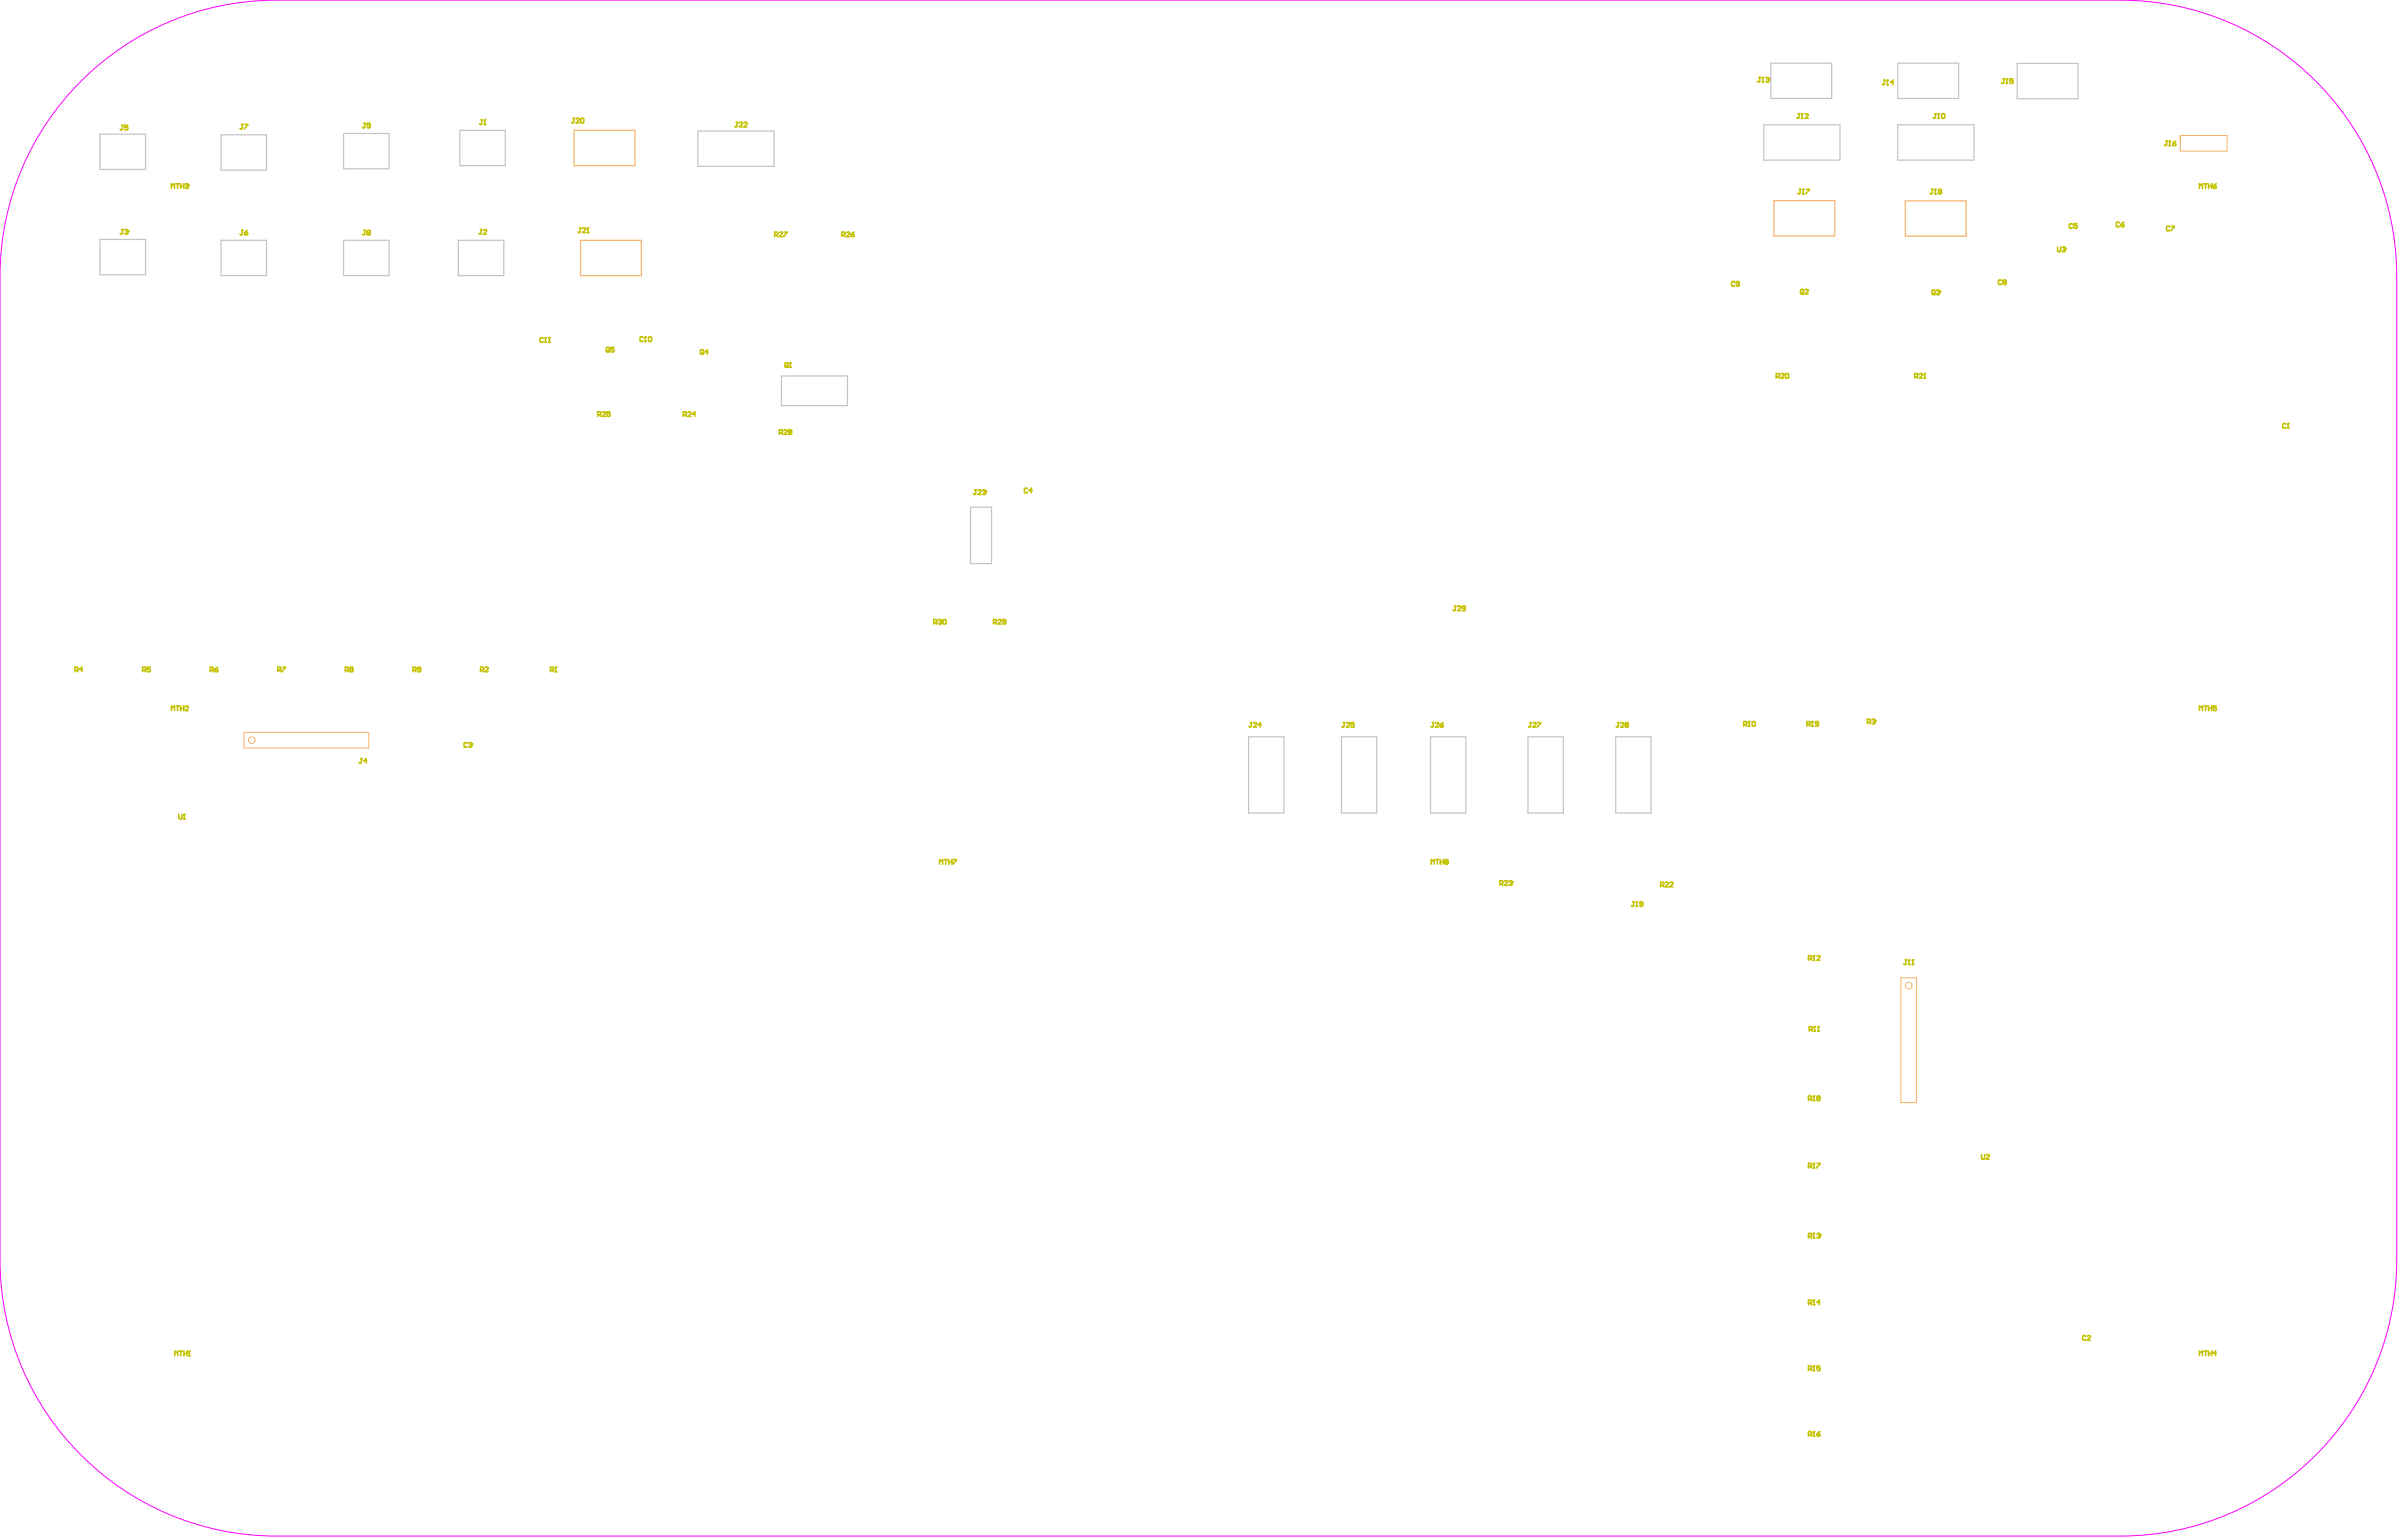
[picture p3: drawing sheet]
<svg xmlns="http://www.w3.org/2000/svg" width="1300mm" height="834mm" viewBox="0 0 1300 834" stroke-linecap="round" stroke-linejoin="round" font-family="sans-serif">
<path d="M44 44a149 149 0 0 1 106-44h998a150 150 0 0 1 150 150v532a150 150 0 0 1-150 150h-998a150 150 0 0 1-150-150v-532a149 149 0 0 1 44-106z" fill="none" stroke="#f0f" stroke-width=".54"/>
<g fill="none" stroke="#f6b26b" stroke-width=".54">
<path d="M1181 73h25v9h-25zM132 397h68v8h-68zM1029 530h9v67h-9z"/>
<circle cx="136" cy="401" r="1.8"/>
<circle cx="1034" cy="534" r="1.8"/>
</g>
<path d="M311 71h33v19h-33zM961 109h33v19h-33zM1032 109h33v19h-33zM314 130h33v19h-33z" fill="none" stroke="#f6b26b" stroke-width=".66"/>
<path d="M294 183h-1v2h1M295 185h1M295 183v2" fill="none" stroke="#c4c200" stroke-width=".84"/>
<circle cx="295" cy="183" r=".4" fill="#c4c200"/>
<path d="M295 183h.1M297 185h1M298 183v2" fill="none" stroke="#c4c200" stroke-width=".84"/>
<circle cx="298" cy="183" r=".4" fill="#c4c200"/>
<path d="M298 183h-1M348 183v-1l-1 1v2h1M349 185h1M350 182v3" fill="none" stroke="#c4c200" stroke-width=".84"/>
<circle cx="350" cy="182" r=".4" fill="#c4c200"/>
<g fill="none" stroke="#c4c200" stroke-width=".84">
<path d="M95 100h2M96 100v2M98 100v2M99 100v2M100 100h2M1194 100h1M1194 100v2M1196 100v2M1198 100v2M1200 100l-2 1M93 102v-2h1v2M98 101h1"/>
<path d="M1191 102v-2h1h1v2M1196 101h2M1198 101h2v1h-1zM939 153v-1l-1 1v2h1M942 154h-1l-1-1 1-1 1 1v2h-1h-1M1084 152h-1h-1l1 2h1M1085 153v-1h1v1M1085 153v1h1v-1M1085 153h1M350 182l-1 1M352 182l1 1-1 2h-1zM1191 385v-3l1 1 1-1v3"/>
<path d="M1194 382h1M1194 382v3M1196 382v3M1196 384h2M1198 382v3M1200 382h-2v2l1-1 1 1v1l-2-1M509 468v-2h1v2M511 466h2M512 466v2M514 467h1M514 466v2M515 466v2"/>
<path d="M516 466h2l-2 2M775 468v-2h1h1v2M778 466h1M778 466v2M780 466v2M780 467h2M782 466v2M783 467v-1h1v1M783 467h1M783 467v1h1v-1M1191 734v-2l1 1 1-1v2M1194 732h1"/>
<path d="M1194 732v2M1196 732v2M1196 733h2M1198 732v2M1200 733h-2l2-1v2"/>
</g>
<circle cx="102" cy="100" r=".4" fill="#c4c200"/>
<g fill="none" stroke="#c4c200" stroke-width=".84">
<path d="M101 101h1M102 101v1h-2M102 100v1M93 385v-3l1 1v-1v3M95 382h2M96 382v3M98 382v3M98 384h1M99 382v3M100 383l1-1 1 1-2 2h2M95 734v-2v1l1-1v2M97 732h2"/>
<path d="M98 732v2M100 732v2M100 733h1M101 732v2M102 734h1M103 732v2"/>
</g>
<circle cx="103" cy="732" r=".4" fill="#c4c200"/>
<path d="M974 62h1M974 62v2h-1M975 64h1M976 62v2M899 480l2-1-1-1h-1v2M900 480h1M902 478h1l-1 2h1M904 478h1h1l-2 2h2M103 732h-1" fill="none" stroke="#c4c200" stroke-width=".84"/>
<circle cx="976" cy="62" r=".4" fill="#c4c200"/>
<path d="M976 62h-1M978 62h1l-1 2h1M979 632l2-1v-1h-2v3M980 632l1 1M982 633h1M982 630v3" fill="none" stroke="#c4c200" stroke-width=".84"/>
<circle cx="982" cy="630" r=".4" fill="#c4c200"/>
<path d="M982 630v1M984 630h2l-2 3M979 706l2-1v-1h-2v3M980 706l1 1M982 707h1M982 704v3" fill="none" stroke="#c4c200" stroke-width=".84"/>
<circle cx="982" cy="704" r=".4" fill="#c4c200"/>
<g fill="none" stroke="#c4c200" stroke-width=".84">
<path d="M556 265v-1l-1 1v2h1M559 266h-2l2-2v3M506 337h1v-1h-1v2M506 337l1 1M508 336h1h1M538 337h1l1-1h-2v2M539 337l1 1M540 336h1h1l-2 2h2M545 337h-2v-1h2v2h-1h-1M788 328h.1M788 328v2v1l-1-1M789 329l1-1 1 1-2 2h2"/>
<path d="M793 330h-1v-1v-1l1 1v1v1l-1-1M982 704v1M986 705h-2l1-1v3"/>
</g>
<circle cx="510" cy="336" r=".4" fill="#c4c200"/>
<g fill="none" stroke="#c4c200" stroke-width=".84">
<path d="M528 265h1M528 265v2v1l-1-1M530 266v-1l1 1-1 2h1M532 266l1-1 1 1M509 337h.1M509 337h1l-1 1h-1M510 336l-1 1M511 336h1v2h-1zM776 391h1M776 391v2v1l-1-1M777 392l1-1 1 1-2 2h2M780 393h1h1l-2 1z"/>
<path d="M782 391l-2 2M828 391h1M829 391v2l-1 1v-1M830 392l1-1 1 1-2 2h2M833 391h1l-1 3"/>
</g>
<circle cx="534" cy="266" r=".4" fill="#c4c200"/>
<g fill="none" stroke="#c4c200" stroke-width=".84">
<path d="M533 267h.1M533 267h1l-1 1-1-1M534 266l-1 1M677 391h1M678 391v2l-1 1-1-1M679 392v-1l1 1-1 2h1M683 393h-2l2-2v3M727 391h1M728 391v2l-1 1v-1M729 392l1-1 1 1-2 2h2M733 391h-1v2v-1l1 1v1l-1-1M876 391h1"/>
<path d="M876 391v2v1l-1-1M878 392v-1l1 1-1 2h1M881 393l-1-1 1-1 1 1-1 1M881 393h-1l1 1 1-1h-1M881 393h.1M1032 520h1M1032 520v2h-1M1034 520v2M1033 522h1"/>
</g>
<circle cx="1034" cy="520" r=".4" fill="#c4c200"/>
<path d="M1034 520h-1M1036 520v2M1035 522h1" fill="none" stroke="#c4c200" stroke-width=".84"/>
<circle cx="1036" cy="520" r=".4" fill="#c4c200"/>
<path d="M1114 134l1 2h1v-2M1117 134h1v1M1122 122v-1l-1 1v2l1-1M1125 121h-2v1h1h1l-1 2-1-1M1148 121l-1-1-1 1v1v1l2-1M1149 122h1l-1 1zM1150 120l-1 2M1175 123h-1h-1v2h1h1M1176 123h1l-1 2M1036 520h-1" fill="none" stroke="#c4c200" stroke-width=".84"/>
<circle cx="1118" cy="135" r=".4" fill="#c4c200"/>
<path d="M1118 135h.1M1118 135v1h-1M97 441v3l2-1v-2M99 444h1M100 441v3M1073 625v3l2-1v-2M1076 626v-1l1 1-1 2h1" fill="none" stroke="#c4c200" stroke-width=".84"/>
<circle cx="100" cy="441" r=".4" fill="#c4c200"/>
<g fill="none" stroke="#c4c200" stroke-width=".84">
<path d="M419 127h2v-1h-2v2M420 127l1 1M422 126h2l-2 2h2M424 126h2l-2 2M456 127h2l-1-1h-1v2M457 127l1 1M458 126h1h1l-2 2h2M461 127h1l1 1h-2zM463 126l-2 1M422 234h2l-1-1h-1v2M423 234l1 1M425 233h1l-1 2h1"/>
<path d="M427 234v-1h2l-1 1M427 234v1h2l-1-1M427 234h1M978 392h2v-1h-2v2M979 392l1 1M981 393h1M981 391v2M100 441l-1 1"/>
</g>
<circle cx="981" cy="391" r=".4" fill="#c4c200"/>
<path d="M944 392h1l1-1h-2v2M945 392l1 1M947 393h1M947 391v2M981 391h.1M985 392h-2v-1h2v2h-1h-1" fill="none" stroke="#c4c200" stroke-width=".84"/>
<circle cx="947" cy="391" r=".4" fill="#c4c200"/>
<path d="M947 391h.1M949 391h1v2h-1zM1011 391h2l-1-1h-1v2M1012 391l1 1M1014 390h1" fill="none" stroke="#c4c200" stroke-width=".84"/>
<circle cx="1015" cy="390" r=".4" fill="#c4c200"/>
<path d="M425 196l2 1-1 2h-1zM426 198l1 1M428 199h.1M428 196v3M1015 391h.1M1015 391v1h-1M1015 390v1" fill="none" stroke="#c4c200" stroke-width=".84"/>
<circle cx="428" cy="196" r=".4" fill="#c4c200"/>
<path d="M428 196v1M253 403v-1l-2 1 1 2 1-1M254 403l1-1v1" fill="none" stroke="#c4c200" stroke-width=".84"/>
<circle cx="255" cy="403" r=".4" fill="#c4c200"/>
<path d="M1238 230l-1-1-1 1v1l1 1 1-1M1239 232h.1M1239 229v3M255 403h.1M255 403v1v1l-1-1M1129 724v-1l-1 1v2h1M1130 724l1-1 1 1-2 2h2" fill="none" stroke="#c4c200" stroke-width=".84"/>
<circle cx="1239" cy="229" r=".4" fill="#c4c200"/>
<g fill="none" stroke="#c4c200" stroke-width=".84">
<path d="M1037 204h2l-1-2h-1v3M1038 204l1 1M1039 203l1-1 1 1-2 2h2M1042 205h1M1042 202v3M324 225l1-1v-1h-1v3M325 225v1M326 223h1h1l-2 3h2M330 223h-1v1h1v2l-1-1M370 225l2-1-1-1h-1v3M371 225l1 1M372 223h1h1l-2 3h2"/>
<path d="M377 224h-2l1-1v3M1239 229v1"/>
</g>
<circle cx="1042" cy="202" r=".4" fill="#c4c200"/>
<path d="M962 204h1l1-1-2-1v3M963 204l1 1M964 203l1-1 1 1-2 2h2M967 202l2 1-1 2-1-1zM1042 202v1M812 479h1l1-2h-2v3M813 479l1 1M815 477h1l-1 3h1M817 477h1l1 1" fill="none" stroke="#c4c200" stroke-width=".84"/>
<circle cx="819" cy="478" r=".4" fill="#c4c200"/>
<path d="M818 478h.1M818 478l1 1-1 1-1-1M819 478h-1M979 595h2v-1h-2v2M980 595l1 1M982 596h1M982 594v2" fill="none" stroke="#c4c200" stroke-width=".84"/>
<circle cx="982" cy="594" r=".4" fill="#c4c200"/>
<path d="M982 594h.1M984 595v-1h2l-1 1M984 595v1h2l-1-1M984 595h1M979 777h2v-2h-2v3M980 777l1 1M982 778h1M982 775v3" fill="none" stroke="#c4c200" stroke-width=".84"/>
<circle cx="982" cy="775" r=".4" fill="#c4c200"/>
<path d="M982 740v2M979 742l2-1v-1h-2v2M980 742h1M982 742h1M982 775v1M984 777h1h1l-2 1zM986 775l-2 2" fill="none" stroke="#c4c200" stroke-width=".84"/>
<circle cx="982" cy="740" r=".4" fill="#c4c200"/>
<path d="M979 670l2-1v-1h-2v3M980 670l1 1M982 671h1M982 668v3M982 740h.1M986 740h-2v1h1h1l-1 1h-1" fill="none" stroke="#c4c200" stroke-width=".84"/>
<circle cx="982" cy="668" r=".4" fill="#c4c200"/>
<path d="M982 668h.1M984 668h1l1 1" fill="none" stroke="#c4c200" stroke-width=".84"/>
<circle cx="986" cy="669" r=".4" fill="#c4c200"/>
<path d="M979 519h2v-1h-2v2M980 519l1 1M982 518v2M982 520h1M985 669h.1M985 669l1 1-1 1-1-1M986 669h-1" fill="none" stroke="#c4c200" stroke-width=".84"/>
<circle cx="982" cy="518" r=".4" fill="#c4c200"/>
<path d="M982 518h.1M984 518h2l-2 2h2M980 558h1v-2h-1v3M981 558v1M982 559h1M983 556v3" fill="none" stroke="#c4c200" stroke-width=".84"/>
<circle cx="983" cy="556" r=".4" fill="#c4c200"/>
<path d="M983 556h-1M984 559h1M985 556v3" fill="none" stroke="#c4c200" stroke-width=".84"/>
<circle cx="985" cy="556" r=".4" fill="#c4c200"/>
<g fill="none" stroke="#c4c200" stroke-width=".84">
<path d="M41 363h1v-1l-1-1v3M41 363l1 1M45 363h-2l1-2v3M77 363h1l1-1-2-1v3M78 363l1 1M81 361h-1v2l1-1v1v1l-1-1M114 363h1v-1l-1-1v3M115 363v1M116 363h2l-1 1zM118 361l-2 2M150 363h2v-2h-2v3M151 363l1 1"/>
<path d="M153 361h2l-2 3M187 363h1l1-1-2-1v3M188 363l1 1M190 363v-1v-1l1 1v1M190 363v1l1-1M190 363h1M224 363h1v-1l-1-1v3M224 363l1 1M228 363h-1l-1-1 1-1 1 1v1l-1 1-1-1M260 363h1l1-1-2-1v3M261 363l1 1M263 362v-1l1 1-1 2h1"/>
<path d="M298 363h1l1-1-2-1v3M299 363l1 1M301 364h.1M301 361v3M985 556h-1"/>
</g>
<circle cx="301" cy="361" r=".4" fill="#c4c200"/>
<path d="M1047 157l1 1-1 2-1-1zM1047 159l1 1M1049 158l1-1v1M329 188l1 1v2l-2-1zM329 190l1 1M332 188h-1v1h1v2l-1-1M380 189l1 1v2l-2-1zM380 191l1 1M383 191h-1l1-2v3M301 361v1" fill="none" stroke="#c4c200" stroke-width=".84"/>
<circle cx="1050" cy="158" r=".4" fill="#c4c200"/>
<g fill="none" stroke="#c4c200" stroke-width=".84">
<path d="M399 66h1M399 66v2v1l-1-1M400 67l1-1 1 1-2 2h2M403 67v-1l2 1-2 2h2M314 123h1M314 123v3h-1M315 124l1-1 1 1-2 2h2M318 126h1M318 123v3M975 157h2l-1 2h-1zM976 158l1 1M977 157h1h1l-2 2h2"/>
<path d="M1049 158h1M1050 158v1v1l-1-1M1050 158h.1"/>
</g>
<circle cx="318" cy="123" r=".4" fill="#c4c200"/>
<path d="M310 64h1M311 64v2l-1 1-1-1M312 65v-1l2 1-2 2h2M315 64l1 1v2l-2-1zM318 123v1M884 488h1M885 488v3h-1h-1M886 491h1M886 488v3" fill="none" stroke="#c4c200" stroke-width=".84"/>
<circle cx="886" cy="488" r=".4" fill="#c4c200"/>
<path d="M1046 103h1M1046 103v2h-1M1048 105h.1M1048 103v2M886 488v1M890 490l-2-1v-1l2 1v2h-1h-1" fill="none" stroke="#c4c200" stroke-width=".84"/>
<circle cx="1048" cy="103" r=".4" fill="#c4c200"/>
<path d="M974 103h1M975 103v2h-1M976 105h1M976 103v2M1048 103h.1M1050 104v-1h1v1M1050 104v1h1v-1M1050 104h1" fill="none" stroke="#c4c200" stroke-width=".84"/>
<circle cx="976" cy="103" r=".4" fill="#c4c200"/>
<path d="M1173 76h1M1173 76v2v1l-1-1M1175 79h.1M1175 76v3M976 103h.1M978 103h2l-2 2" fill="none" stroke="#c4c200" stroke-width=".84"/>
<circle cx="1175" cy="76" r=".4" fill="#c4c200"/>
<path d="M1085 43h1M1085 43v2h-1M1086 45h1M1087 43v2M1175 76v1M1177 78h1l-1 1zM1178 76l-1 2" fill="none" stroke="#c4c200" stroke-width=".84"/>
<circle cx="1087" cy="43" r=".4" fill="#c4c200"/>
<path d="M1020 43h1M1020 43v3h-1M1022 46h1M1022 43v3M1087 43h-1M1090 43h-2v1h1h1v1h-2" fill="none" stroke="#c4c200" stroke-width=".84"/>
<circle cx="1022" cy="43" r=".4" fill="#c4c200"/>
<path d="M952 42h1M953 42v2h-1M954 44h1M955 42v2M1022 43v1M1025 45h-1l1-2v3" fill="none" stroke="#c4c200" stroke-width=".84"/>
<circle cx="955" cy="42" r=".4" fill="#c4c200"/>
<path d="M955 42h-1M956 42h1l1 1" fill="none" stroke="#c4c200" stroke-width=".84"/>
<circle cx="958" cy="43" r=".4" fill="#c4c200"/>
<path d="M957 43h.1M957 43l1 1h-1h-1M958 43h-1M1048 62h1M1048 62v2h-1M1049 64h1M1050 62v2" fill="none" stroke="#c4c200" stroke-width=".84"/>
<circle cx="1050" cy="62" r=".4" fill="#c4c200"/>
<g fill="none" stroke="#c4c200" stroke-width=".84">
<path d="M66 68h1M66 68v2h-1M69 68h-1v1h1v1h-1M131 67h1M131 67v2v1l-1-1M132 67h2l-2 3M197 67h1M198 67v2h-1h-1M200 68h-1v-1h1v2h-1M1050 62h-1M1052 62h1v2h-2zM66 124h1"/>
<path d="M66 124v2v1l-1-1M68 125l1-1v1M131 125h1M131 125v2h-1M132 126h2v1h-1zM134 125l-2 1M197 125h1M198 125v2h-1h-1M199 126v-1h1v1M199 126v1h1v-1M199 126h1M195 411h1"/>
<path d="M196 411v2h-1h-1M199 412h-2l1-1v2"/>
</g>
<circle cx="69" cy="125" r=".4" fill="#c4c200"/>
<path d="M260 65h1M261 65v2h-1M262 67h1M263 65v2M68 126h1M69 126v1l-1-1M69 125v1M260 124h1M261 124v2l-1 1-1-1M262 125v-1l1 1-1 2h1" fill="none" stroke="#c4c200" stroke-width=".84"/>
<circle cx="263" cy="65" r=".4" fill="#c4c200"/>
<path d="M263 65h-1" fill="none" stroke="#c4c200" stroke-width=".84"/>
<g fill="none" stroke="#c4c4c4" stroke-width=".66">
<path d="M959 34h33v19h-33zM1028 34h33v19h-33zM1092 34h33v20h-33zM54 73h25v19h-25zM120 73h24v19h-24zM186 72h25v19h-25zM249 71h25v19h-25zM378 71h41v19h-41zM955 68h41v19h-41zM1028 68h41v19h-41zM54 130h25v19h-25zM120 130h24v19h-24z"/>
<path d="M186 130h25v19h-25zM248 130h25v19h-25zM423 204h36v16h-36zM526 275h11v30h-11zM676 399h19v41h-19zM726 399h20v41h-20zM775 399h19v41h-19zM827 399h20v41h-20zM875 399h19v41h-19z"/>
</g>
</svg>
